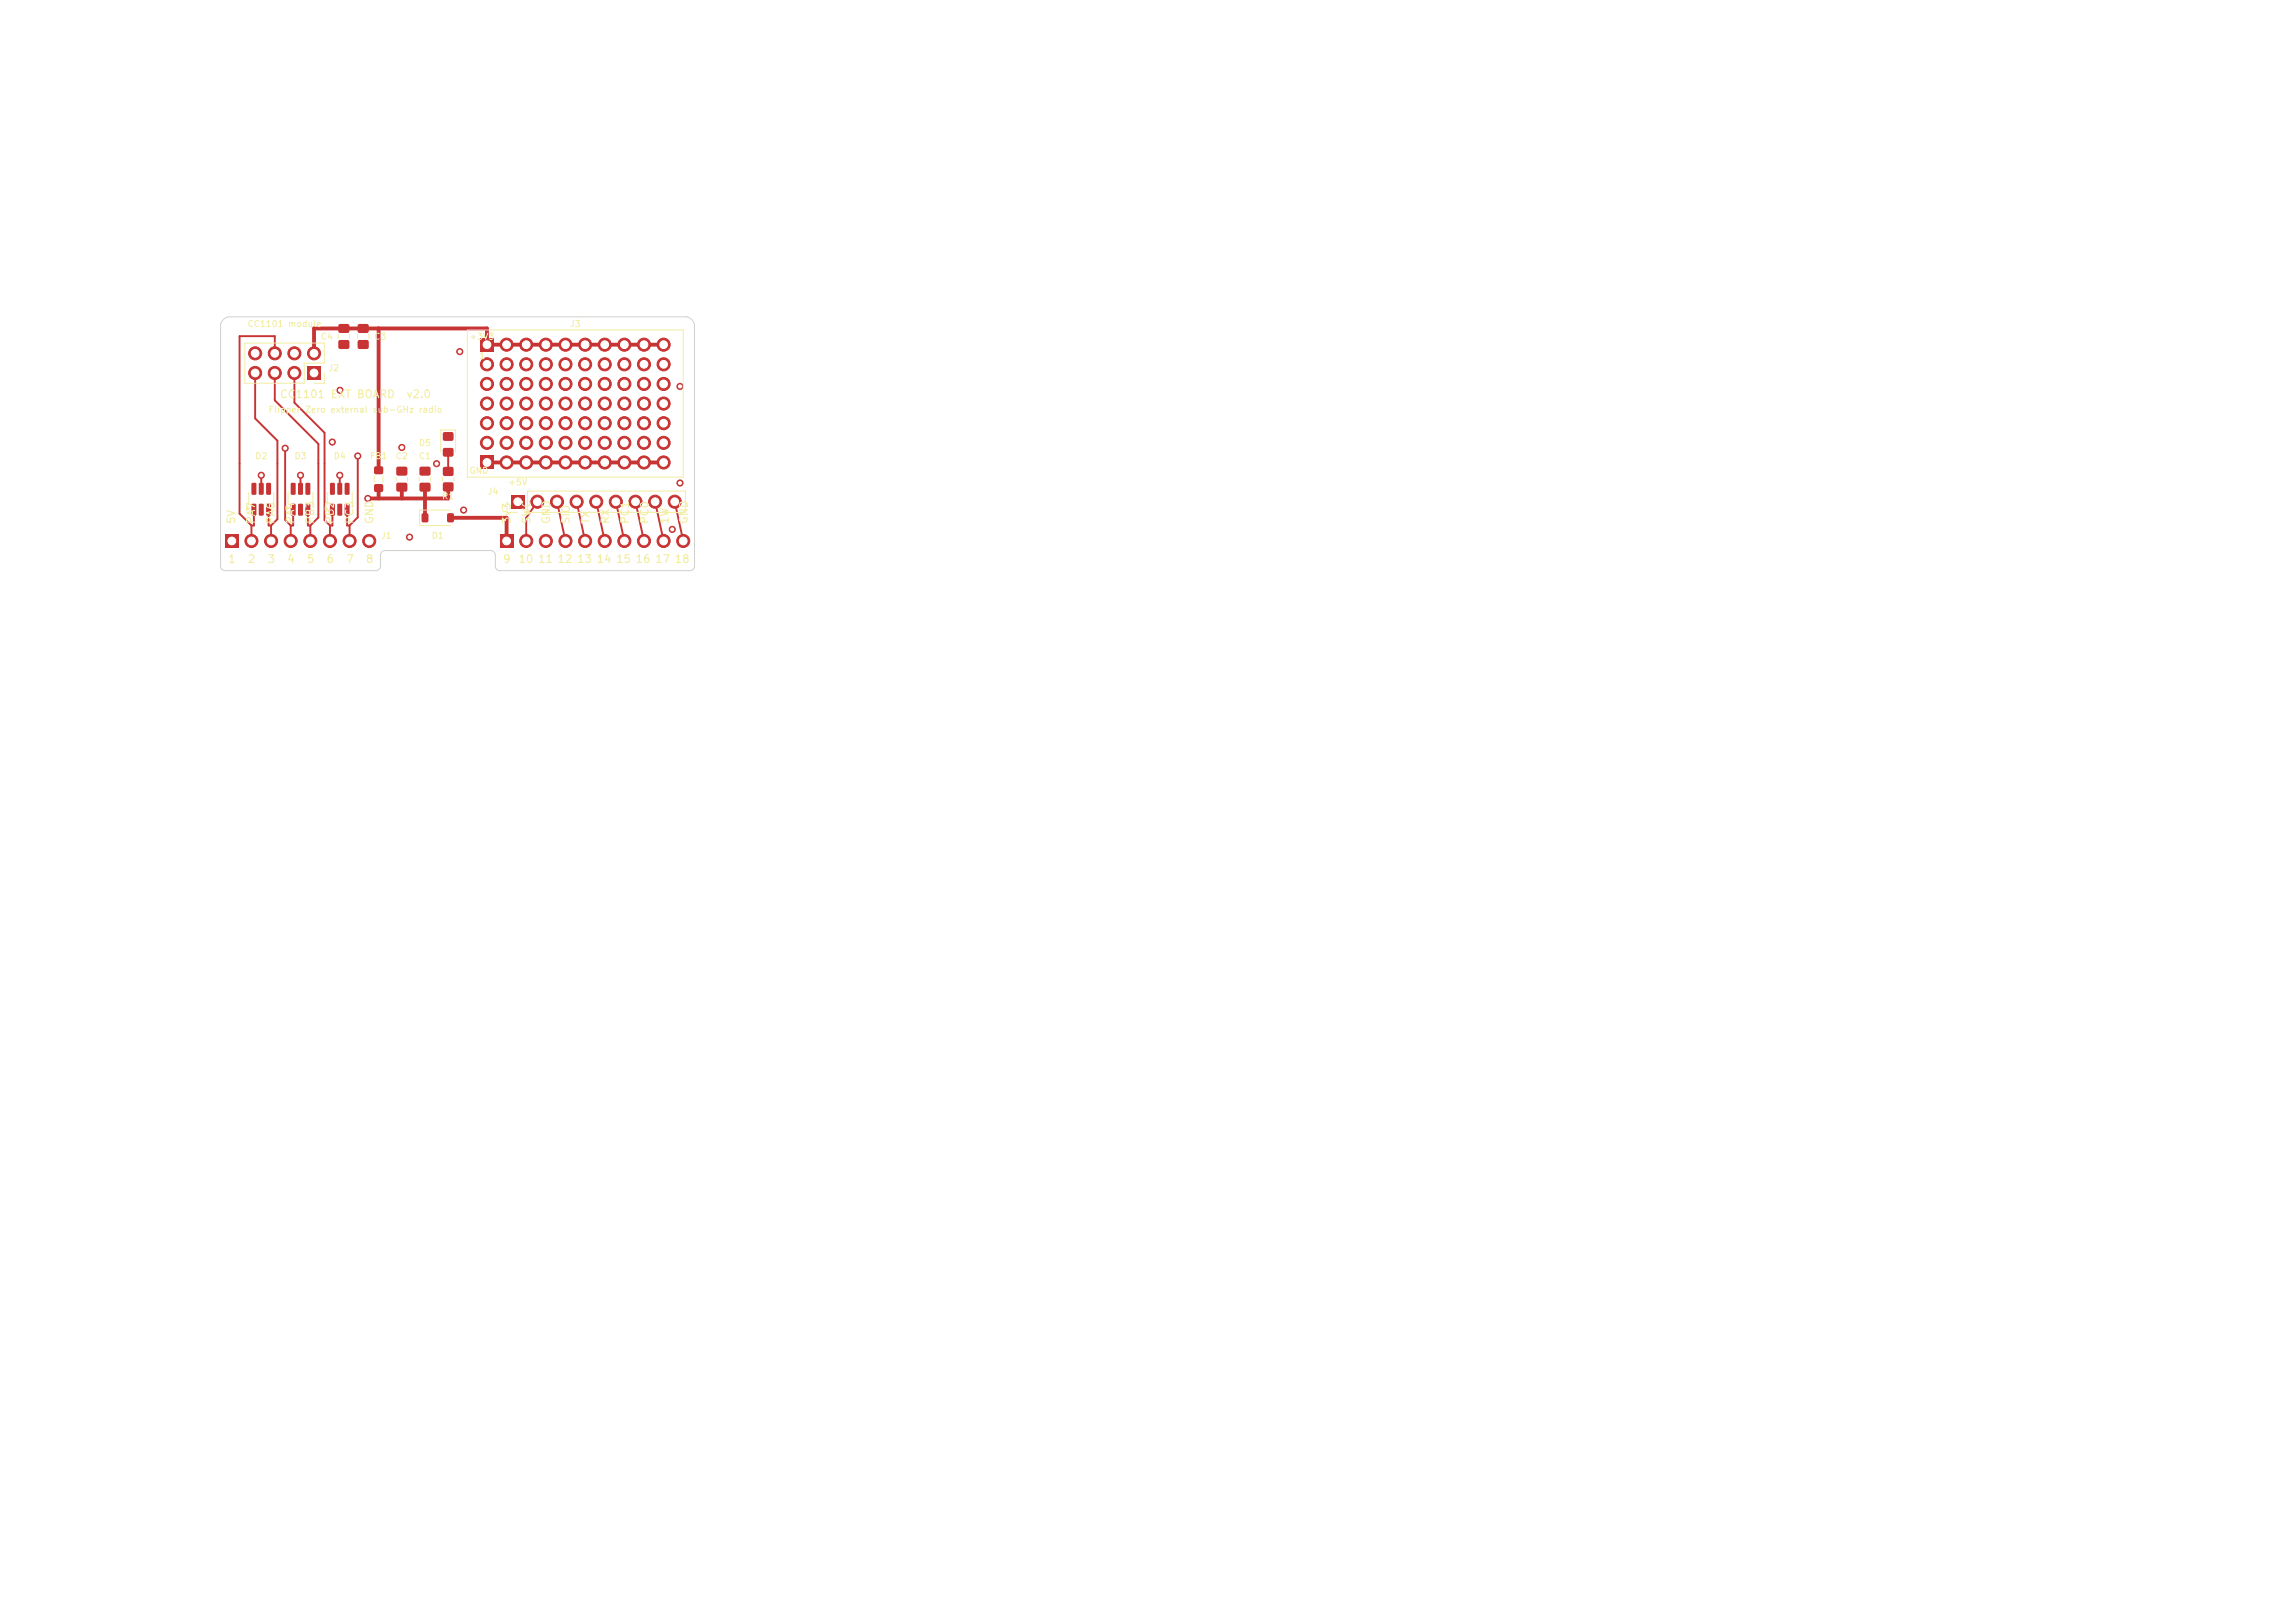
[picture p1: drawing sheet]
<svg xmlns="http://www.w3.org/2000/svg" width="297mm" height="210mm" viewBox="0 0 297 210" stroke-linecap="round" stroke-linejoin="round" font-family="sans-serif">
<defs><g id="words">
<g font-size="1" fill="#f2eda1">
<text x="36.1" y="51.8">CC1101 EXT BOARD</text>
<text x="52.5" y="51.8">v2.0</text>
<text x="30.7" y="67.9" transform="rotate(-90 30.7 67.9)">5V</text>
<text x="33.2" y="67.9" transform="rotate(-90 33.2 67.9)">PA7</text>
<text x="35.8" y="67.9" transform="rotate(-90 35.8 67.9)">PA6</text>
<text x="38.3" y="67.9" transform="rotate(-90 38.3 67.9)">PA4</text>
<text x="40.9" y="67.9" transform="rotate(-90 40.9 67.9)">PB3</text>
<text x="43.4" y="67.9" transform="rotate(-90 43.4 67.9)">PB2</text>
<text x="46" y="67.9" transform="rotate(-90 46 67.9)">PC3</text>
<text x="48.5" y="67.9" transform="rotate(-90 48.5 67.9)">GND</text>
<text x="66.3" y="67.9" transform="rotate(-90 66.3 67.9)">3V3</text>
<text x="68.9" y="67.9" transform="rotate(-90 68.9 67.9)">SWC</text>
<text x="71.4" y="67.9" transform="rotate(-90 71.4 67.9)">GND</text>
<text x="74" y="67.9" transform="rotate(-90 74 67.9)">SIO</text>
<text x="76.5" y="67.9" transform="rotate(-90 76.5 67.9)">TX</text>
<text x="79.1" y="67.9" transform="rotate(-90 79.1 67.9)">RX</text>
<text x="81.6" y="67.9" transform="rotate(-90 81.6 67.9)">PC1</text>
<text x="84.2" y="67.9" transform="rotate(-90 84.2 67.9)">PC0</text>
<text x="86.8" y="67.9" transform="rotate(-90 86.8 67.9)">1W</text>
<text x="89.2" y="67.9" transform="rotate(-90 89.2 67.9)">GND</text>
<text x="29.4" y="73.1">1</text>
<text x="32" y="73.1">2</text>
<text x="34.5" y="73.1">3</text>
<text x="37.1" y="73.1">4</text>
<text x="39.6" y="73.1">5</text>
<text x="42.2" y="73.1">6</text>
<text x="44.7" y="73.1">7</text>
<text x="47.3" y="73.1">8</text>
<text x="65" y="73.1">9</text>
<text x="67" y="73.1">10</text>
<text x="69.5" y="73.1">11</text>
<text x="72.1" y="73.1">12</text>
<text x="74.6" y="73.1">13</text>
<text x="77.1" y="73.1">14</text>
<text x="79.6" y="73.1">15</text>
<text x="82.2" y="73.1">16</text>
<text x="84.7" y="73.1">17</text>
<text x="87.2" y="73.1">18</text>
</g>
<g font-size=".8" fill="#f2eda1">
<text x="31.9" y="42.5">CC1101 module</text>
<text x="41.4" y="44.1">C4</text>
<text x="48.3" y="44.1">C3</text>
<text x="60.7" y="44.2">+3V3</text>
<text x="61.9" y="46.6">1</text>
<text x="73.7" y="42.5">J3</text>
<text x="34.7" y="53.6">Flipper Zero external sub-GHz radio</text>
<text x="42.4" y="48.2">J2</text>
<text x="32.9" y="59.6">D2</text>
<text x="38" y="59.6">D3</text>
<text x="43.1" y="59.6">D4</text>
<text x="47.8" y="59.6">FB1</text>
<text x="51.1" y="59.6">C2</text>
<text x="54.1" y="57.9">D5</text>
<text x="54.1" y="59.6">C1</text>
<text x="57.1" y="64.8">R1</text>
<text x="60.7" y="61.5">GND</text>
<text x="63" y="64.2">J4</text>
<text x="65.7" y="63">+5V</text>
<text x="49.2" y="69.9">J1</text>
<text x="55.8" y="69.9">D1</text>
</g>
</g></defs>
<path d="M29.1 69.2h1.7v1.7h-1.7z" fill="#c83434"/>
<g fill="#c83434" stroke="#c83434" stroke-width=".13">
<circle cx="32.5" cy="70" r=".85"/>
<circle cx="35.1" cy="70" r=".85"/>
<circle cx="37.6" cy="70" r=".85"/>
<circle cx="40.2" cy="70" r=".85"/>
<circle cx="42.7" cy="70" r=".85"/>
<circle cx="45.2" cy="70" r=".85"/>
<circle cx="47.8" cy="70" r=".85"/>
</g>
<path d="M64.7 69.2h1.7v1.7h-1.7z" fill="#c83434"/>
<g fill="#c83434" stroke="#c83434" stroke-width=".13">
<circle cx="68.1" cy="70" r=".85"/>
<circle cx="70.6" cy="70" r=".85"/>
<circle cx="73.2" cy="70" r=".85"/>
<circle cx="75.7" cy="70" r=".85"/>
<circle cx="78.3" cy="70" r=".85"/>
<circle cx="80.8" cy="70" r=".85"/>
<circle cx="83.3" cy="70" r=".85"/>
<circle cx="85.9" cy="70" r=".85"/>
<circle cx="88.4" cy="70" r=".85"/>
</g>
<g fill="#c83434">
<path d="M46.3 42l.2-.1 1.2 .1v.2v.8l-.2 .1-1.2-.1v-.2z"/>
<path d="M46.3 44.1l.2-.1 1.2 .1v.1v.9l-.2 .1-1.2-.1v-.2z"/>
</g>
<g fill="#c83434" stroke="#c83434" stroke-width=".13">
<circle cx="63" cy="47.1" r=".85"/>
<circle cx="65.6" cy="47.1" r=".85"/>
<circle cx="68.1" cy="47.1" r=".85"/>
<circle cx="70.6" cy="47.1" r=".85"/>
<circle cx="73.2" cy="47.1" r=".85"/>
<circle cx="75.7" cy="47.1" r=".85"/>
<circle cx="78.3" cy="47.1" r=".85"/>
<circle cx="80.8" cy="47.1" r=".85"/>
<circle cx="83.3" cy="47.1" r=".85"/>
<circle cx="85.9" cy="47.1" r=".85"/>
<circle cx="63" cy="49.7" r=".85"/>
<circle cx="65.6" cy="49.7" r=".85"/>
<circle cx="68.1" cy="49.7" r=".85"/>
<circle cx="70.6" cy="49.7" r=".85"/>
<circle cx="73.2" cy="49.7" r=".85"/>
<circle cx="75.7" cy="49.7" r=".85"/>
<circle cx="78.3" cy="49.7" r=".85"/>
<circle cx="80.8" cy="49.7" r=".85"/>
<circle cx="83.3" cy="49.7" r=".85"/>
<circle cx="85.9" cy="49.7" r=".85"/>
<circle cx="63" cy="52.2" r=".85"/>
<circle cx="65.6" cy="52.2" r=".85"/>
<circle cx="68.1" cy="52.2" r=".85"/>
<circle cx="70.6" cy="52.2" r=".85"/>
<circle cx="73.2" cy="52.2" r=".85"/>
<circle cx="75.7" cy="52.2" r=".85"/>
<circle cx="78.3" cy="52.2" r=".85"/>
<circle cx="80.8" cy="52.2" r=".85"/>
<circle cx="83.3" cy="52.2" r=".85"/>
<circle cx="85.9" cy="52.2" r=".85"/>
<circle cx="63" cy="54.8" r=".85"/>
<circle cx="65.6" cy="54.8" r=".85"/>
<circle cx="68.1" cy="54.8" r=".85"/>
<circle cx="70.6" cy="54.8" r=".85"/>
<circle cx="73.2" cy="54.8" r=".85"/>
<circle cx="75.7" cy="54.8" r=".85"/>
<circle cx="78.3" cy="54.8" r=".85"/>
<circle cx="80.8" cy="54.8" r=".85"/>
<circle cx="83.3" cy="54.8" r=".85"/>
<circle cx="85.9" cy="54.8" r=".85"/>
<circle cx="63" cy="57.3" r=".85"/>
<circle cx="65.6" cy="57.3" r=".85"/>
<circle cx="68.1" cy="57.3" r=".85"/>
<circle cx="70.6" cy="57.3" r=".85"/>
<circle cx="73.2" cy="57.3" r=".85"/>
<circle cx="75.7" cy="57.3" r=".85"/>
<circle cx="78.3" cy="57.3" r=".85"/>
<circle cx="80.8" cy="57.3" r=".85"/>
<circle cx="83.3" cy="57.3" r=".85"/>
<circle cx="85.9" cy="57.3" r=".85"/>
</g>
<path d="M62.2 43.8h1.7v1.7h-1.7z" fill="#c83434"/>
<g fill="#c83434" stroke="#c83434" stroke-width=".13">
<circle cx="65.6" cy="44.6" r=".85"/>
<circle cx="68.1" cy="44.6" r=".85"/>
<circle cx="70.6" cy="44.6" r=".85"/>
<circle cx="73.2" cy="44.6" r=".85"/>
<circle cx="75.7" cy="44.6" r=".85"/>
<circle cx="78.3" cy="44.6" r=".85"/>
<circle cx="80.8" cy="44.6" r=".85"/>
<circle cx="83.3" cy="44.6" r=".85"/>
<circle cx="85.9" cy="44.6" r=".85"/>
</g>
<path d="M62.2 59h1.7v1.7h-1.7z" fill="#c83434"/>
<g fill="#c83434" stroke="#c83434" stroke-width=".13">
<circle cx="65.6" cy="59.8" r=".85"/>
<circle cx="68.1" cy="59.8" r=".85"/>
<circle cx="70.6" cy="59.8" r=".85"/>
<circle cx="73.2" cy="59.8" r=".85"/>
<circle cx="75.7" cy="59.8" r=".85"/>
<circle cx="78.3" cy="59.8" r=".85"/>
<circle cx="80.8" cy="59.8" r=".85"/>
<circle cx="83.3" cy="59.8" r=".85"/>
<circle cx="85.9" cy="59.8" r=".85"/>
</g>
<g fill="#c83434">
<path d="M57.4 62.5l.1-.1 1.1 .1 .1 .2-.1 .8-.2 .1-1-.1-.1-.1z"/>
<path d="M57.4 60.5l.1-.1 1.1 .1 .1 .2-.1 .8-.2 .1-1-.1-.1-.1z"/>
<path d="M43.8 42l.2-.1 1.2 .1v.2v.8l-.2 .1-1.2-.1v-.2z"/>
<path d="M43.8 44.1l.2-.1 1.2 .1v.1v.9l-.2 .1-1.2-.1v-.2z"/>
<path d="M39.8 47.4h1.7v1.7h-1.7z"/>
</g>
<g fill="#c83434" stroke="#c83434" stroke-width=".13">
<circle cx="40.6" cy="45.7" r=".85"/>
<circle cx="38.1" cy="48.3" r=".85"/>
<circle cx="38.1" cy="45.7" r=".85"/>
<circle cx="35.6" cy="48.3" r=".85"/>
<circle cx="35.6" cy="45.7" r=".85"/>
<circle cx="33" cy="48.3" r=".85"/>
<circle cx="33" cy="45.7" r=".85"/>
</g>
<g fill="#c83434">
<path d="M42.7 65.2h.5l.1 .1v1.3l-.1 .1h-.3l-.2-.1z"/>
<path d="M43.7 65.2h.4l.2 .1v1.3l-.1 .1h-.4l-.1-.1z"/>
<path d="M44.6 65.2h.5l.1 .1v1.3l-.1 .1h-.3l-.2-.1z"/>
<path d="M44.6 62.5h.5l.1 .1v1.3l-.1 .1h-.3l-.2-.1z"/>
<path d="M43.7 62.5h.4l.2 .1v1.3l-.1 .1h-.4l-.1-.1z"/>
<path d="M42.7 62.5h.5l.1 .1v1.3l-.1 .1h-.3l-.2-.1z"/>
<path d="M51.3 62.5h.2h1.2v.2v.9h-.2h-1.2v-.2z"/>
<path d="M51.3 60.4h.2h1.2v.2v.9l-.2 .1-1.2-.1v-.2z"/>
<path d="M57.4 56l.1-.1 1.1 .1 .1 .2-.1 .8-.2 .1-1-.1-.1-.2z"/>
<path d="M57.4 58h.1h1.1l.1 .2-.1 .8-.2 .1-1-.1-.1-.1z"/>
<path d="M48.5 62.7l.1-.1 .9 .1 .1 .2-.1 .7-.1 .1-.9-.1-.1-.2z"/>
<path d="M48.5 60.4l.1-.1 .9 .1 .1 .2-.1 .7-.1 .1-.9-.1-.1-.2z"/>
<path d="M32.6 65.2h.4l.2 .1v1.3l-.1 .1h-.4l-.2-.1z"/>
<path d="M33.5 65.2h.5l.1 .1v1.3l-.1 .1h-.4l-.1-.1z"/>
<path d="M34.5 65.2h.4l.2 .1v1.3l-.1 .1h-.4l-.2-.1z"/>
<path d="M34.5 62.5h.4l.2 .1v1.3l-.1 .1h-.4l-.2-.1z"/>
<path d="M33.5 62.5h.5l.1 .1v1.3l-.1 .1h-.4l-.1-.1z"/>
<path d="M32.6 62.5h.4l.2 .1v1.3l-.1 .1h-.4l-.2-.1z"/>
<path d="M54.6 66.5l.2-.1 .6 .1v.1v.9l-.2 .1-.6-.1v-.1z"/>
<path d="M57.9 66.5l.2-.1 .6 .1 .1 .1-.1 .9-.2 .1-.6-.1-.1-.1z"/>
<path d="M37.7 65.2h.4l.2 .1v1.3l-.1 .1h-.4l-.2-.1z"/>
<path d="M38.6 65.2h.5l.1 .1v1.3l-.1 .1h-.4l-.1-.1z"/>
<path d="M39.6 65.2h.4l.2 .1v1.3l-.1 .1h-.4l-.2-.1z"/>
<path d="M39.6 62.5h.4l.2 .1v1.3l-.1 .1h-.4l-.2-.1z"/>
<path d="M38.6 62.5h.5l.1 .1v1.3l-.1 .1h-.4l-.1-.1z"/>
<path d="M37.7 62.5h.4l.2 .1v1.3l-.1 .1h-.4l-.2-.1z"/>
<path d="M54.3 62.5h.2h1.2v.2v.9h-.2h-1.2v-.2z"/>
<path d="M54.3 60.4h.2h1.2v.2v.9l-.2 .1-1.2-.1v-.2z"/>
<path d="M66.1 64.1h1.7v1.7h-1.7z"/>
</g>
<g fill="#c83434" stroke="#c83434" stroke-width=".13">
<circle cx="69.5" cy="64.9" r=".85"/>
<circle cx="72.1" cy="64.9" r=".85"/>
<circle cx="74.6" cy="64.9" r=".85"/>
<circle cx="77.2" cy="64.9" r=".85"/>
<circle cx="79.7" cy="64.9" r=".85"/>
<circle cx="82.2" cy="64.9" r=".85"/>
<circle cx="84.8" cy="64.9" r=".85"/>
<circle cx="87.3" cy="64.9" r=".85"/>
<circle cx="52" cy="57.9" r=".4"/>
<circle cx="87" cy="68.5" r=".4"/>
<circle cx="60" cy="66" r=".4"/>
<circle cx="56.5" cy="60" r=".4"/>
<circle cx="43" cy="57.2" r=".4"/>
<circle cx="53" cy="69.5" r=".4"/>
<circle cx="88" cy="62.5" r=".4"/>
<circle cx="44" cy="50.5" r=".4"/>
<circle cx="59.5" cy="45.5" r=".4"/>
<circle cx="88" cy="50" r=".4"/>
<circle cx="44" cy="61.5" r=".4"/>
<circle cx="33.8" cy="61.5" r=".4"/>
<circle cx="38.9" cy="61.5" r=".4"/>
<circle cx="47.6" cy="64.5" r=".4"/>
<circle cx="36.9" cy="58" r=".4"/>
<circle cx="46.3" cy="59" r=".4"/>
</g>
<path d="M49 42.5v18.4M63 59.8h22.9M85.9 44.6h-22.9v-2.1h-22.4v3.2M49 63.2v1.3M52 63v1.5M55 63v4M58 63v1.5h-10.4M58.3 67h7.3v3" fill="none" stroke="#c83434" stroke-width=".5"/>
<g fill="none" stroke="#c83434" stroke-width=".25">
<path d="M33 48.3v5.8l2.9 2.9v10.2l-.8 .8M35.6 45.7v-2.2h-4.6v23l1.5 1.5M35.6 48.3v3.5l5.6 5.6v9.6l-1 1M36.9 58v9.3l.7 .7M38.1 48.3v3.8l3.9 3.9v11.3l.7 .7M46.3 59v7.9l-1.1 1.1M58 58.5v2.5M32.5 68v2M32.9 66v2h-.4M33.8 61.5v1.8M34.8 66v2h.3M35.1 68v2"/>
<path d="M37.6 68v2M37.9 66v2h-.3M38.9 61.5v1.8M39.8 66v2h.4M40.2 68v2M42.7 68v2M43 66v2h-.3M44 61.5v1.8M44.9 66v2h.3M45.2 68v2M69.5 64.9l-1.4 2.1v3M72.1 64.9l1.1 5.1"/>
<path d="M74.6 64.9l1.1 5.1M77.2 64.9l1.1 5.1M79.7 64.9l1.1 5.1M82.2 64.9l1.1 5.1M84.8 64.9l1.1 5.1M87.3 64.9l1.1 5.1"/>
</g>
<path d="M31.7 44.4h10.3v2.6h-2.6v2.6h-7.7zM42 48.3v1.3h-1.4M43.8 43.3v.5M45.2 43.3v.5M46.3 43.3v.5M47.7 43.3v.5M60.5 42.7h27.9v19h-27.9zM42.1 65.6l.3 .2-.3 .2zM42.4 63.7v1.6M45.6 63.7v1.8M57.3 61.8v.4M58.7 61.8v.4" fill="none" stroke="#f2eda1" stroke-width=".13"/>
<path d="M42.1 65.6l.3 .2-.3 .2z" fill="#f2eda1"/>
<path d="M57 58.5v-2.9h2v2.9M31.9 65.6l.4 .2-.4 .2zM32.2 63.7v1.6M35.4 63.7v1.8M48.4 61.6v.8M49.6 61.6v.8M51.3 61.7v.6M52.7 61.7v.6" fill="none" stroke="#f2eda1" stroke-width=".13"/>
<path d="M31.9 65.6l.4 .2-.4 .2z" fill="#f2eda1"/>
<path d="M37 65.6l.3 .2-.3 .2zM37.3 63.7v1.6M40.5 63.7v1.8M58.3 66h-4v2h4" fill="none" stroke="#f2eda1" stroke-width=".13"/>
<path d="M37 65.6l.3 .2-.3 .2z" fill="#f2eda1"/>
<path d="M54.3 61.7v.6M55.7 61.7v.6M65.6 64.9v1.4h1.4M68.3 63.5h20.4v2.8h-20.4z" fill="none" stroke="#f2eda1" stroke-width=".13"/>
<path d="M28.9 41.4l.6-.4h59.4l.3 .1 .4 .4 .3 .5-.1 31.5-.4 .3h-24.8l-.3-.1-.2-.3v-1.7l-.2-.3-.3-.2h-13.9l-.3 .2-.1 .2-.1 1.7-.1 .3-.4 .2h-19.8l-.4-.5v-31.3z" fill="none" stroke="#d0d2cd" stroke-width=".13"/>
<g fill="#fff" stroke="#fff" stroke-width=".13">
<circle cx="52" cy="57.9" r=".2"/>
<circle cx="87" cy="68.5" r=".2"/>
<circle cx="60" cy="66" r=".2"/>
<circle cx="56.5" cy="60" r=".2"/>
<circle cx="43" cy="57.2" r=".2"/>
<circle cx="53" cy="69.5" r=".2"/>
<circle cx="88" cy="62.5" r=".2"/>
<circle cx="44" cy="50.5" r=".2"/>
<circle cx="59.5" cy="45.5" r=".2"/>
<circle cx="88" cy="50" r=".2"/>
<circle cx="44" cy="61.5" r=".2"/>
<circle cx="33.8" cy="61.5" r=".2"/>
<circle cx="38.9" cy="61.5" r=".2"/>
<circle cx="47.6" cy="64.5" r=".2"/>
<circle cx="36.9" cy="58" r=".2"/>
<circle cx="46.3" cy="59" r=".2"/>
<circle cx="30" cy="70" r=".5"/>
<circle cx="32.5" cy="70" r=".5"/>
<circle cx="35.1" cy="70" r=".5"/>
<circle cx="37.6" cy="70" r=".5"/>
<circle cx="40.2" cy="70" r=".5"/>
<circle cx="42.7" cy="70" r=".5"/>
<circle cx="45.2" cy="70" r=".5"/>
<circle cx="47.8" cy="70" r=".5"/>
<circle cx="65.6" cy="70" r=".5"/>
<circle cx="68.1" cy="70" r=".5"/>
<circle cx="70.6" cy="70" r=".5"/>
<circle cx="73.2" cy="70" r=".5"/>
<circle cx="75.7" cy="70" r=".5"/>
<circle cx="78.3" cy="70" r=".5"/>
<circle cx="80.8" cy="70" r=".5"/>
<circle cx="83.3" cy="70" r=".5"/>
<circle cx="85.9" cy="70" r=".5"/>
<circle cx="88.4" cy="70" r=".5"/>
<circle cx="63" cy="47.1" r=".5"/>
<circle cx="65.6" cy="47.1" r=".5"/>
<circle cx="68.1" cy="47.1" r=".5"/>
<circle cx="70.6" cy="47.1" r=".5"/>
<circle cx="73.2" cy="47.1" r=".5"/>
<circle cx="75.7" cy="47.1" r=".5"/>
<circle cx="78.3" cy="47.1" r=".5"/>
<circle cx="80.8" cy="47.1" r=".5"/>
<circle cx="83.3" cy="47.1" r=".5"/>
<circle cx="85.9" cy="47.1" r=".5"/>
<circle cx="63" cy="49.7" r=".5"/>
<circle cx="65.6" cy="49.7" r=".5"/>
<circle cx="68.1" cy="49.7" r=".5"/>
<circle cx="70.6" cy="49.7" r=".5"/>
<circle cx="73.2" cy="49.7" r=".5"/>
<circle cx="75.7" cy="49.7" r=".5"/>
<circle cx="78.3" cy="49.7" r=".5"/>
<circle cx="80.8" cy="49.7" r=".5"/>
<circle cx="83.3" cy="49.7" r=".5"/>
<circle cx="85.9" cy="49.7" r=".5"/>
<circle cx="63" cy="52.2" r=".5"/>
<circle cx="65.6" cy="52.2" r=".5"/>
<circle cx="68.1" cy="52.2" r=".5"/>
<circle cx="70.6" cy="52.2" r=".5"/>
<circle cx="73.2" cy="52.2" r=".5"/>
<circle cx="75.7" cy="52.2" r=".5"/>
<circle cx="78.3" cy="52.2" r=".5"/>
<circle cx="80.8" cy="52.2" r=".5"/>
<circle cx="83.3" cy="52.2" r=".5"/>
<circle cx="85.9" cy="52.2" r=".5"/>
<circle cx="63" cy="54.8" r=".5"/>
<circle cx="65.6" cy="54.8" r=".5"/>
<circle cx="68.1" cy="54.8" r=".5"/>
<circle cx="70.6" cy="54.8" r=".5"/>
<circle cx="73.2" cy="54.8" r=".5"/>
<circle cx="75.7" cy="54.8" r=".5"/>
<circle cx="78.3" cy="54.8" r=".5"/>
<circle cx="80.8" cy="54.8" r=".5"/>
<circle cx="83.3" cy="54.8" r=".5"/>
<circle cx="85.9" cy="54.8" r=".5"/>
<circle cx="63" cy="57.3" r=".5"/>
<circle cx="65.6" cy="57.3" r=".5"/>
<circle cx="68.1" cy="57.3" r=".5"/>
<circle cx="70.6" cy="57.3" r=".5"/>
<circle cx="73.2" cy="57.3" r=".5"/>
<circle cx="75.7" cy="57.3" r=".5"/>
<circle cx="78.3" cy="57.3" r=".5"/>
<circle cx="80.8" cy="57.3" r=".5"/>
<circle cx="83.3" cy="57.3" r=".5"/>
<circle cx="85.9" cy="57.3" r=".5"/>
<circle cx="63" cy="44.6" r=".5"/>
<circle cx="65.6" cy="44.6" r=".5"/>
<circle cx="68.1" cy="44.6" r=".5"/>
<circle cx="70.6" cy="44.6" r=".5"/>
<circle cx="73.2" cy="44.6" r=".5"/>
<circle cx="75.7" cy="44.6" r=".5"/>
<circle cx="78.3" cy="44.6" r=".5"/>
<circle cx="80.8" cy="44.6" r=".5"/>
<circle cx="83.3" cy="44.6" r=".5"/>
<circle cx="85.9" cy="44.6" r=".5"/>
<circle cx="63" cy="59.8" r=".5"/>
<circle cx="65.6" cy="59.8" r=".5"/>
<circle cx="68.1" cy="59.8" r=".5"/>
<circle cx="70.6" cy="59.8" r=".5"/>
<circle cx="73.2" cy="59.8" r=".5"/>
<circle cx="75.7" cy="59.8" r=".5"/>
<circle cx="78.3" cy="59.8" r=".5"/>
<circle cx="80.8" cy="59.8" r=".5"/>
<circle cx="83.3" cy="59.8" r=".5"/>
<circle cx="85.9" cy="59.8" r=".5"/>
<circle cx="40.6" cy="48.3" r=".5"/>
<circle cx="40.6" cy="45.7" r=".5"/>
<circle cx="38.1" cy="48.3" r=".5"/>
<circle cx="38.1" cy="45.7" r=".5"/>
<circle cx="35.6" cy="48.3" r=".5"/>
<circle cx="35.6" cy="45.7" r=".5"/>
<circle cx="33" cy="48.3" r=".5"/>
<circle cx="33" cy="45.7" r=".5"/>
<circle cx="67" cy="64.9" r=".5"/>
<circle cx="69.5" cy="64.9" r=".5"/>
<circle cx="72.1" cy="64.9" r=".5"/>
<circle cx="74.6" cy="64.9" r=".5"/>
<circle cx="77.2" cy="64.9" r=".5"/>
<circle cx="79.7" cy="64.9" r=".5"/>
<circle cx="82.2" cy="64.9" r=".5"/>
<circle cx="84.8" cy="64.9" r=".5"/>
<circle cx="87.3" cy="64.9" r=".5"/>
</g>
<use href="#words"/>
</svg>
